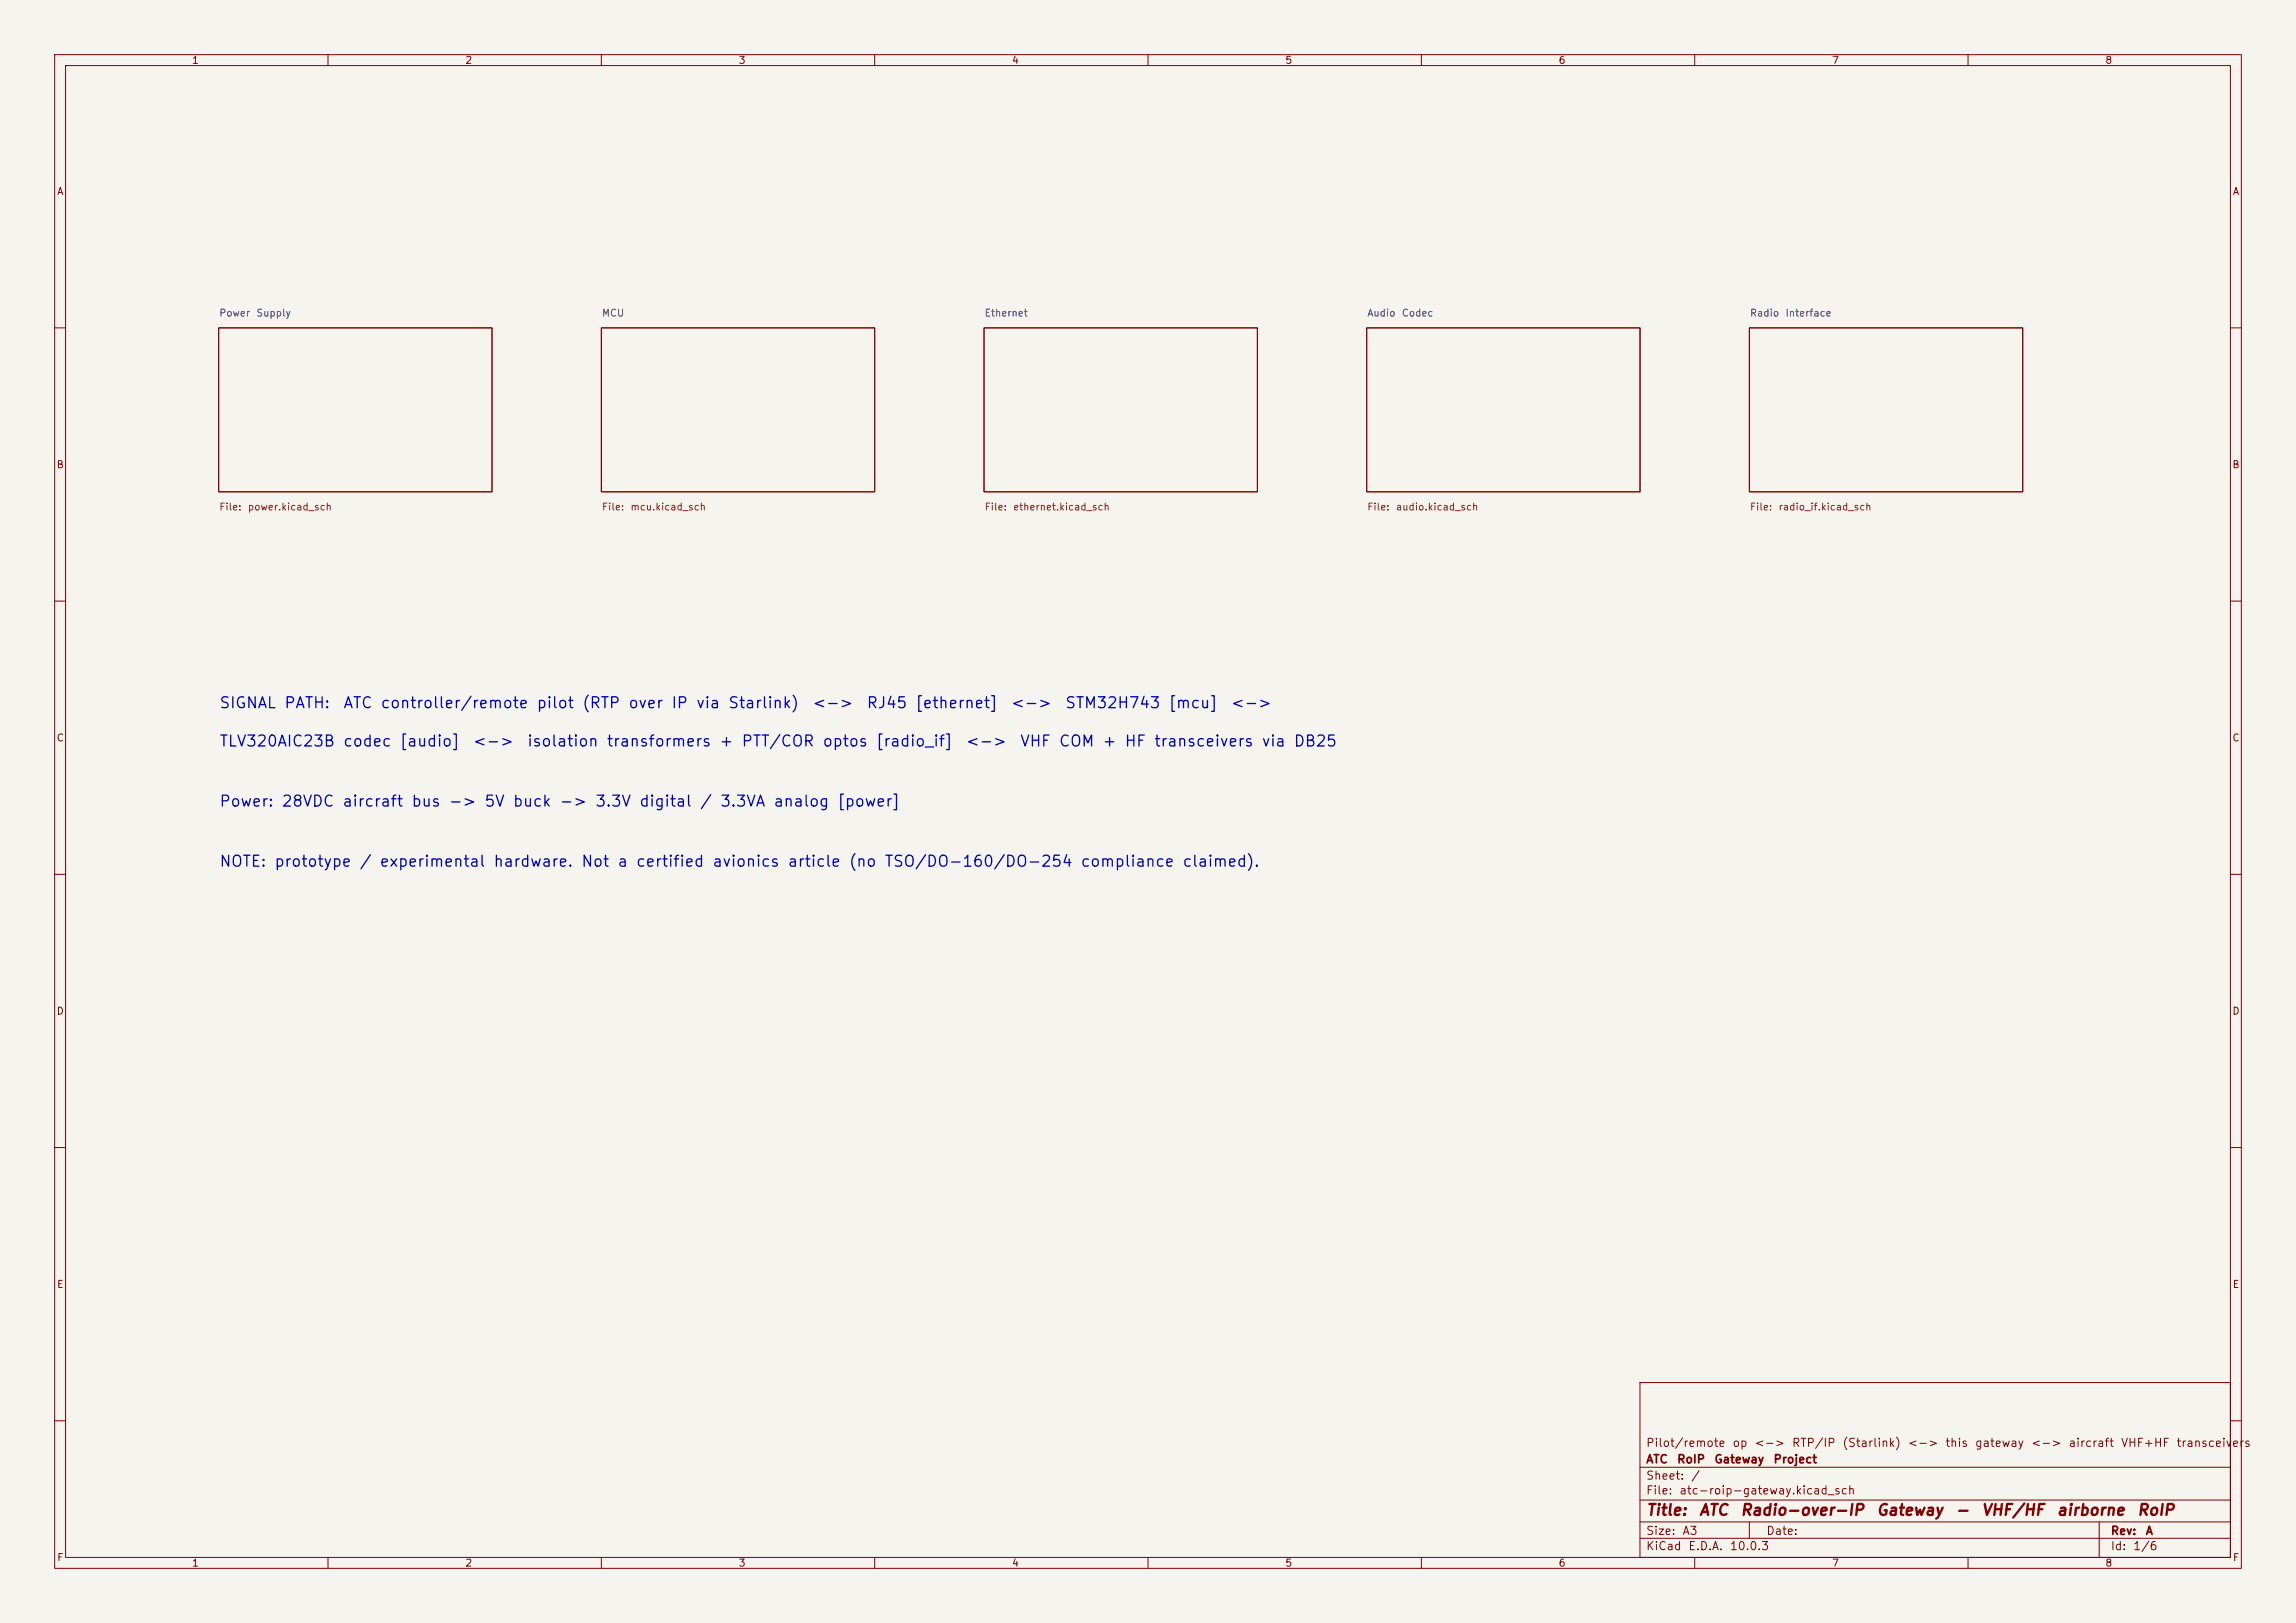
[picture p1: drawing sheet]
<svg xmlns="http://www.w3.org/2000/svg" width="420mm" height="297mm" viewBox="0 0 420 297" stroke-linecap="round" stroke-linejoin="round" font-family="sans-serif">
<defs><g id="words">
<g font-size="2" fill="#0000c2">
<text x="40" y="130.1">SIGNAL PATH:</text>
<text x="62.7" y="130.1">ATC controller/remote pilot (RTP over IP via Starlink)</text>
<text x="148.4" y="130.1">&lt;-&gt;</text>
<text x="158.4" y="130.1">RJ45 [ethernet]</text>
<text x="184.8" y="130.1">&lt;-&gt;</text>
<text x="194.7" y="130.1">STM32H743 [mcu]</text>
<text x="225" y="130.1">&lt;-&gt;</text>
<text x="40" y="137.1">TLV320AIC23B codec [audio]</text>
<text x="86.3" y="137.1">&lt;-&gt;</text>
<text x="96.3" y="137.1">isolation transformers + PTT/COR optos [radio_if]</text>
<text x="176.5" y="137.1">&lt;-&gt;</text>
<text x="186.5" y="137.1">VHF COM + HF transceivers via DB25</text>
<text x="40" y="148.1">Power: 28VDC aircraft bus -&gt; 5V buck -&gt; 3.3V digital / 3.3VA analog [power]</text>
<text x="40" y="159.1">NOTE: prototype / experimental hardware. Not a certified avionics article (no TSO/DO-160/DO-254 compliance claimed).</text>
</g>
<g font-size="2" fill="#840000">
<text x="301" y="277.8">Title:</text>
<text x="310.7" y="277.8">ATC</text>
<text x="318.2" y="277.8">Radio-over-IP</text>
<text x="343.1" y="277.8">Gateway</text>
<text x="357.5" y="277.8">-</text>
<text x="362.3" y="277.8">VHF/HF</text>
<text x="376.1" y="277.8">airborne</text>
<text x="390.8" y="277.8">RoIP</text>
</g>
<g font-size="1.5" fill="#840000">
<text x="301" y="268.1">ATC</text>
<text x="301" y="265.1">Pilot/remote</text>
<text x="306.7" y="268.1">RoIP</text>
<text x="313.5" y="268.1">Gateway</text>
<text x="316.8" y="265.1">op</text>
<text x="320.8" y="265.1">&lt;-&gt;</text>
<text x="324.3" y="268.1">Project</text>
<text x="327.7" y="265.1">RTP/IP</text>
<text x="336.9" y="265.1">(Starlink)</text>
<text x="348.8" y="265.1">&lt;-&gt;</text>
<text x="355.7" y="265.1">this</text>
<text x="361.2" y="265.1">gateway</text>
<text x="371.4" y="265.1">&lt;-&gt;</text>
<text x="378.3" y="265.1">aircraft</text>
<text x="387.8" y="265.1">VHF+HF</text>
<text x="398" y="265.1">transceivers</text>
<text x="301" y="273.8">File:</text>
<text x="301" y="271.1">Sheet:</text>
<text x="307.1" y="273.8">atc-roip-gateway.kicad_sch</text>
<text x="309.2" y="271.1">/</text>
<text x="301" y="281.2">Size:</text>
<text x="307.6" y="281.2">A3</text>
<text x="323" y="281.2">Date:</text>
<text x="386" y="281.2">Rev:</text>
<text x="392.4" y="281.2">A</text>
<text x="301" y="284">KiCad</text>
<text x="308.7" y="284">E.D.A.</text>
<text x="316.3" y="284">10.0.3</text>
<text x="386" y="284">Id:</text>
<text x="390.1" y="284">1/6</text>
</g>
<g font-size="1.3" fill="#840000">
<text x="35" y="12">1</text>
<text x="85" y="12">2</text>
<text x="135" y="12">3</text>
<text x="185" y="12">4</text>
<text x="235" y="12">5</text>
<text x="285" y="12">6</text>
<text x="335" y="12">7</text>
<text x="385" y="12">8</text>
<text x="10.3" y="36">A</text>
<text x="408.3" y="36">A</text>
<text x="10.3" y="86">B</text>
<text x="408.2" y="86">B</text>
<text x="10.3" y="136">C</text>
<text x="408.2" y="136">C</text>
<text x="10.3" y="186">D</text>
<text x="408.2" y="186">D</text>
<text x="10.3" y="236">E</text>
<text x="408.3" y="236">E</text>
<text x="10.3" y="286">F</text>
<text x="35" y="287">1</text>
<text x="85" y="287">2</text>
<text x="135" y="287">3</text>
<text x="185" y="287">4</text>
<text x="235" y="287">5</text>
<text x="285" y="287">6</text>
<text x="335" y="287">7</text>
<text x="385" y="287">8</text>
<text x="408.3" y="286">F</text>
</g>
<g font-size="1.3" fill="#006464">
<text x="40" y="58.2">Power</text>
<text x="46.8" y="58.2">Supply</text>
<text x="110" y="58.2">MCU</text>
<text x="180" y="58.2">Ethernet</text>
<text x="250" y="58.2">Audio</text>
<text x="256.3" y="58.2">Codec</text>
<text x="320" y="58.2">Radio</text>
<text x="326.5" y="58.2">Interface</text>
</g>
<g font-size="1.3" fill="#725600">
<text x="40" y="93.7">File:</text>
<text x="45.2" y="93.7">power.kicad_sch</text>
<text x="110" y="93.7">File:</text>
<text x="115.2" y="93.7">mcu.kicad_sch</text>
<text x="180" y="93.7">File:</text>
<text x="185.2" y="93.7">ethernet.kicad_sch</text>
<text x="250" y="93.7">File:</text>
<text x="255.2" y="93.7">audio.kicad_sch</text>
<text x="320" y="93.7">File:</text>
<text x="325.2" y="93.7">radio_if.kicad_sch</text>
</g>
</g></defs>
<path d="M0 0h420v297h-420z" fill="#f5f4ef" stroke="#f5f4ef" stroke-width=".18"/>
<g fill="none" stroke="#840000" stroke-width=".18">
<path d="M10 10h400v277h-400zM12 12h396v273h-396zM60 10v2M110 10v2M160 10v2M210 10v2M260 10v2M310 10v2M360 10v2M40 60h50v30h-50zM110 60h50v30h-50zM180 60h50v30h-50z"/>
<path d="M250 60h50v30h-50zM320 60h50v30h-50zM10 60h2M408 60h2M10 110h2M408 110h2M10 160h2M408 160h2M10 210h2M408 210h2M300 253h108v32h-108zM10 260h2"/>
<path d="M300 278.5h108M300 274.5h108M300 268.5h108M320 278.5v3M384 278.5v6.5M408 260h2M60 285v2M110 285v2M160 285v2M210 285v2M260 285v2M300 281.5h108"/>
<path d="M310 285v2M360 285v2"/>
</g>
<use href="#words"/>
</svg>
